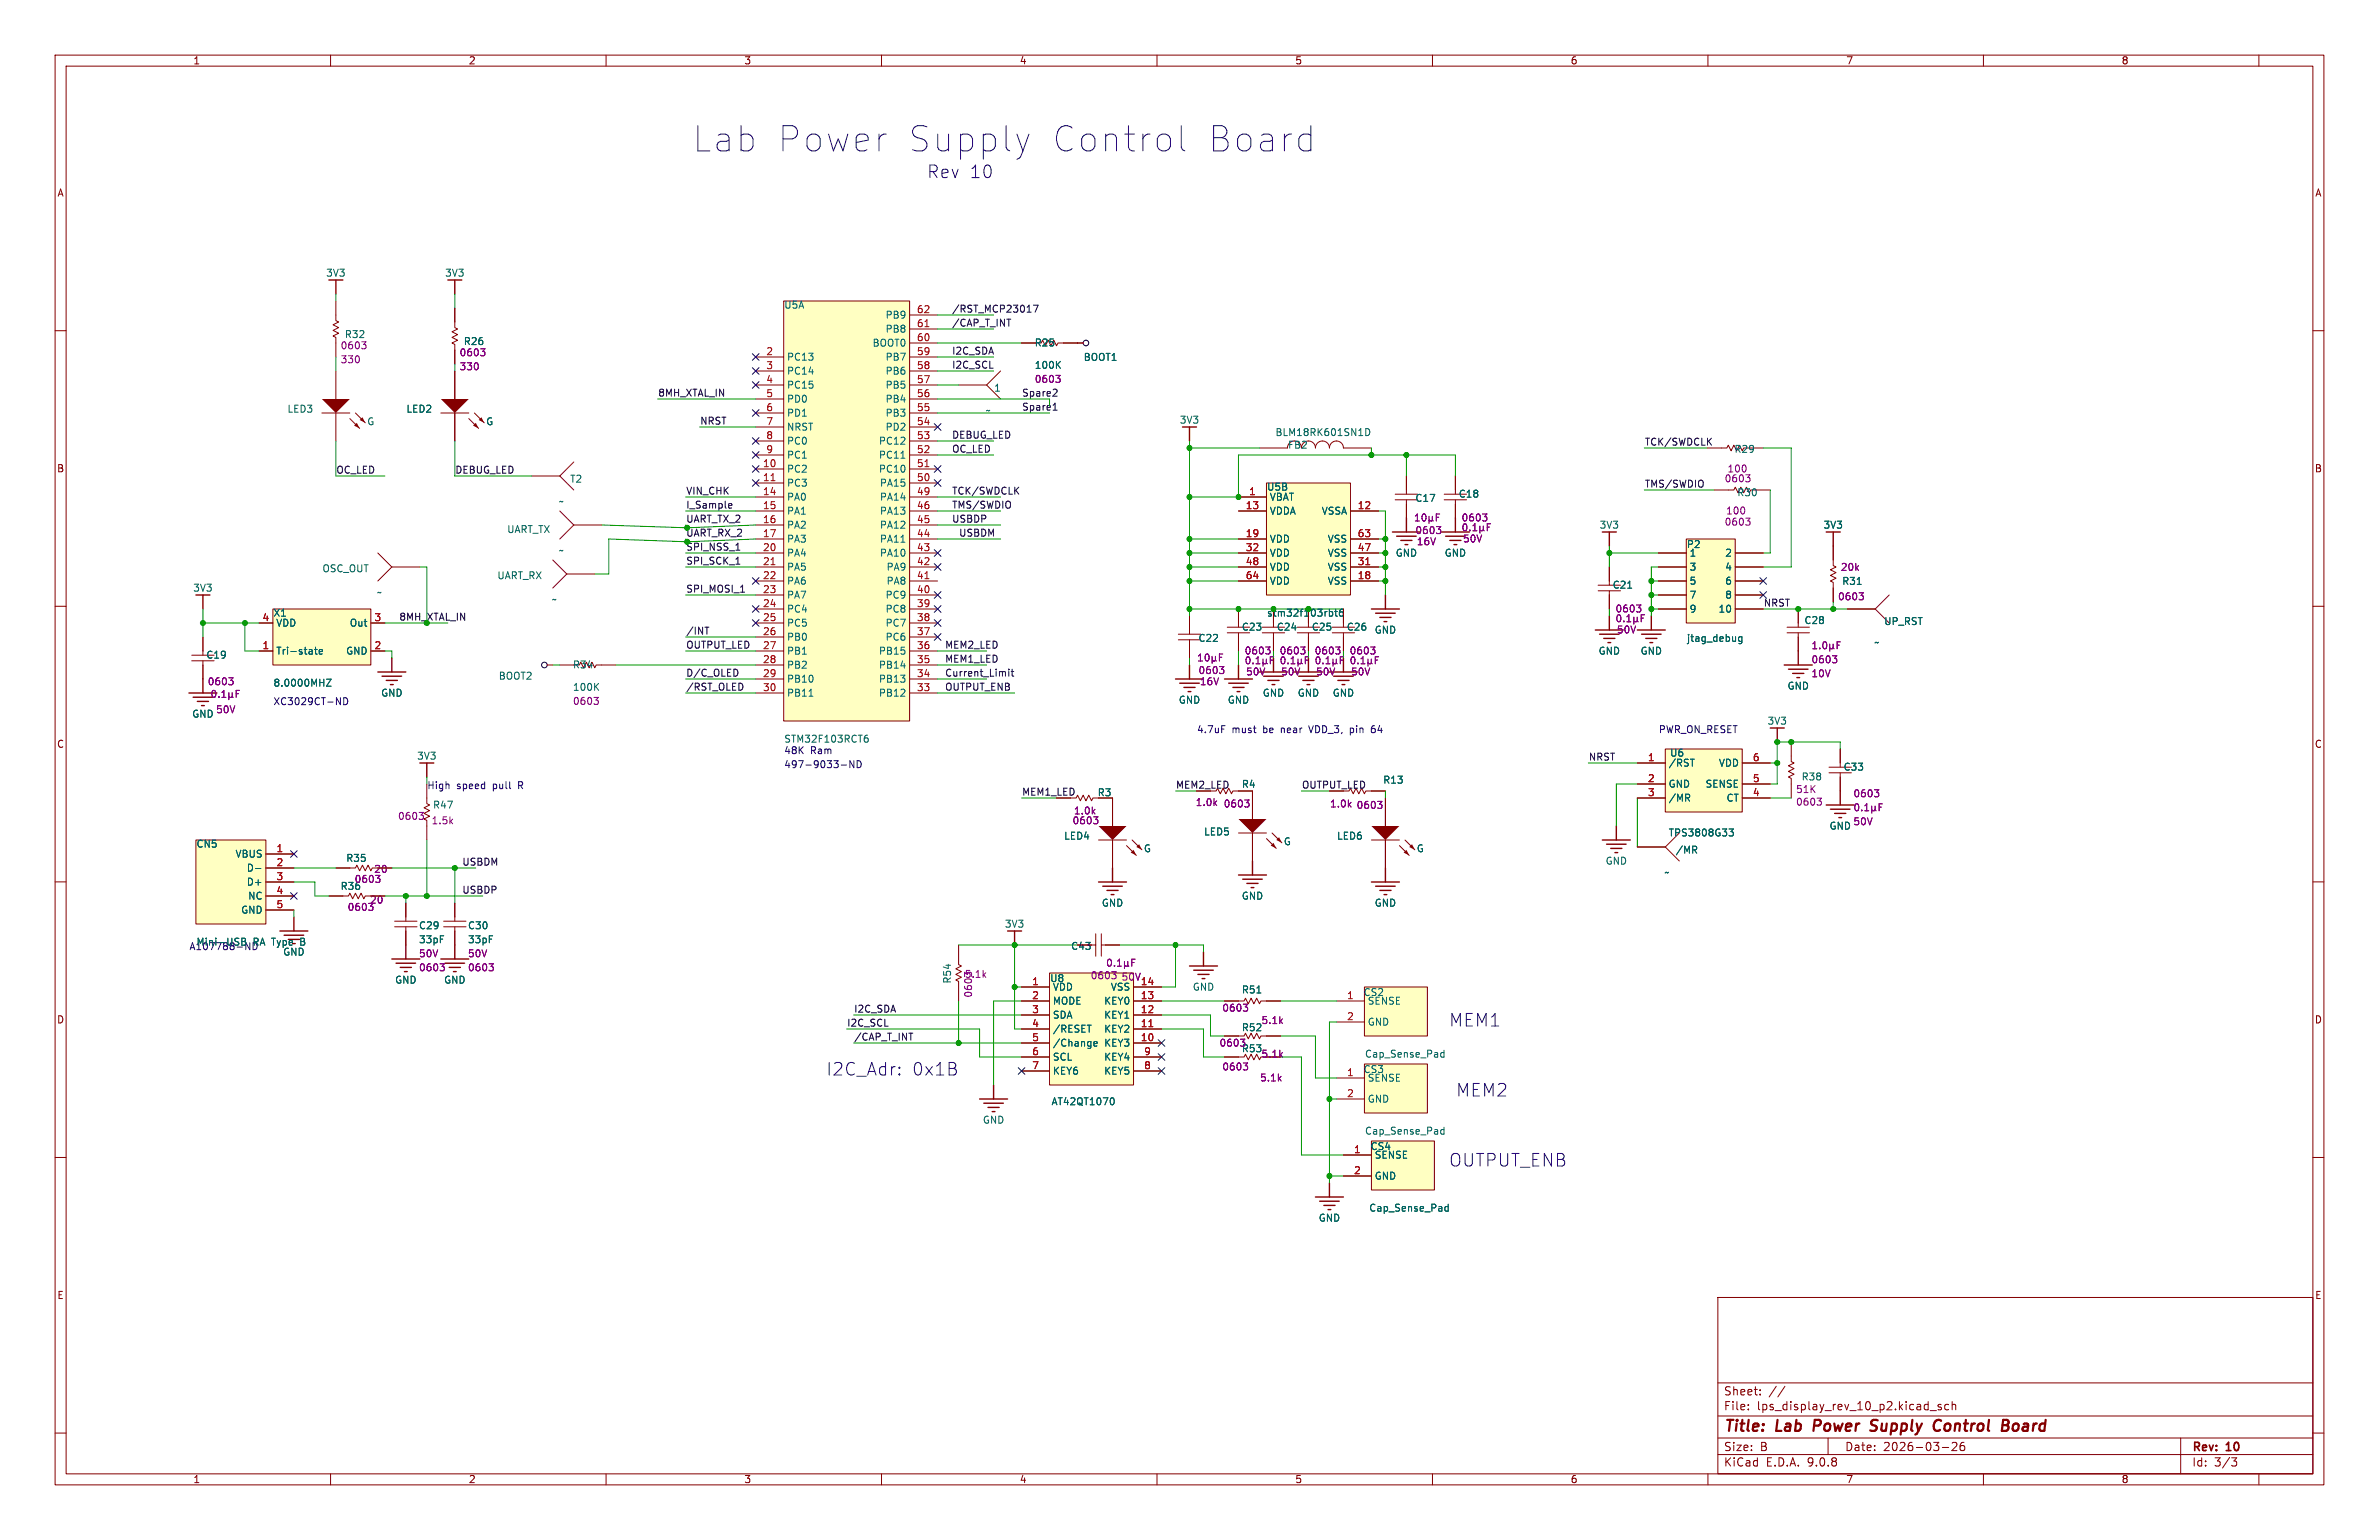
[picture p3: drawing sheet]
<svg xmlns="http://www.w3.org/2000/svg" width="432mm" height="279mm" viewBox="0 0 432 279" stroke-linecap="round" stroke-linejoin="round" font-family="sans-serif">
<defs><g id="words">
<g font-size="6.4" fill="#0000c2">
<text x="125.5" y="27.9">Lab Power</text>
<text x="163.8" y="27.9">Supply</text>
<text x="189.4" y="27.9">Control</text>
<text x="217.3" y="27.9">Board</text>
</g>
<g font-size="3.2" fill="#0000c2">
<text x="168.1" y="32.5">Rev 10</text>
<text x="262.9" y="186.4">MEM1</text>
<text x="149.9" y="195.3">I2C_Adr:</text>
<text x="165.4" y="195.3">0x1B</text>
<text x="264.2" y="199.1">MEM2</text>
<text x="262.9" y="211.8">OUTPUT_ENB</text>
</g>
<g font-size="2.8" fill="#840000">
<text x="312.8" y="260.3">Title:</text>
<text x="322.5" y="260.3">Lab</text>
<text x="330" y="260.3">Power</text>
<text x="341.2" y="260.3">Supply</text>
<text x="353.4" y="260.3">Control</text>
<text x="366.6" y="260.3">Board</text>
</g>
<g font-size="2.1" fill="#840000">
<text x="312.8" y="256.1">File:</text>
<text x="312.8" y="253.4">Sheet:</text>
<text x="318.9" y="256.1">lps_display_rev_10_p2.kicad_sch</text>
<text x="312.8" y="263.5">Size:</text>
<text x="319.5" y="263.5">B</text>
<text x="334.8" y="263.5">Date:</text>
<text x="341.8" y="263.5">2026-03-26</text>
<text x="397.8" y="263.7">Rev:</text>
<text x="404.2" y="263.7">10</text>
<text x="312.8" y="266.3">KiCad</text>
<text x="320.5" y="266.3">E.D.A.</text>
<text x="328.1" y="266.3">9.0.8</text>
<text x="397.8" y="266.3">Id:</text>
<text x="401.9" y="266.3">3/3</text>
</g>
<g font-size="1.8" fill="#840000">
<text x="35" y="11.9">1</text>
<text x="85" y="11.9">2</text>
<text x="135" y="11.9">3</text>
<text x="185" y="11.9">4</text>
<text x="235" y="11.9">5</text>
<text x="285" y="11.9">6</text>
<text x="335" y="11.9">7</text>
<text x="385" y="11.9">8</text>
<text x="10.3" y="35.9">A</text>
<text x="420.1" y="35.9">A</text>
<text x="10.3" y="85.9">B</text>
<text x="420.1" y="85.9">B</text>
<text x="10.3" y="135.9">C</text>
<text x="420.1" y="135.9">C</text>
<text x="213.4" y="143.2">MEM2_LED</text>
<text x="236.2" y="143.2">OUTPUT_LED</text>
<text x="185.4" y="144.4">MEM1_LED</text>
<text x="199.1" y="144.7">R3</text>
<text x="194.3" y="172.5">C43</text>
<text x="10.3" y="185.9">D</text>
<text x="420.1" y="185.9">D</text>
<text x="10.3" y="235.9">E</text>
<text x="420.1" y="235.9">E</text>
<text x="35" y="269.3">1</text>
<text x="85" y="269.3">2</text>
<text x="135" y="269.3">3</text>
<text x="185" y="269.3">4</text>
<text x="235" y="269.3">5</text>
<text x="285" y="269.3">6</text>
<text x="335" y="269.3">7</text>
<text x="385" y="269.3">8</text>
</g>
<g font-size="1.8" fill="#006464">
<text x="59.1" y="50.4">3V3</text>
<text x="80.7" y="50.4">3V3</text>
<text x="142.2" y="56.2">U5A</text>
<text x="160.6" y="58">PB9</text>
<text x="142.7" y="65.6">PC13</text>
<text x="158.3" y="63.1">BOOT0</text>
<text x="160.6" y="65.6">PB7</text>
<text x="160.6" y="60.6">PB8</text>
<text x="187.7" y="63.1">R25</text>
<text x="196.6" y="65.7">BOOT1</text>
<text x="142.7" y="70.7">PC15</text>
<text x="142.7" y="68.2">PC14</text>
<text x="160.6" y="70.7">PB5</text>
<text x="160.6" y="68.2">PB6</text>
<text x="180.3" y="71.3">1</text>
<text x="187.7" y="67.1">100K</text>
<text x="52.1" y="75.1">LED3</text>
<text x="66.6" y="77.4">G</text>
<text x="73.7" y="75.1">LED2</text>
<text x="88.1" y="77.4">G</text>
<text x="142.7" y="75.8">PD1</text>
<text x="142.7" y="73.3">PD0</text>
<text x="160.6" y="75.8">PB3</text>
<text x="160.6" y="73.3">PB4</text>
<text x="178.8" y="75.3">~</text>
<text x="214" y="77.1">3V3</text>
<text x="142.7" y="83.4">PC1</text>
<text x="142.7" y="80.9">PC0</text>
<text x="142.7" y="78.3">NRST</text>
<text x="159.4" y="83.4">PC11</text>
<text x="159.4" y="80.9">PC12</text>
<text x="160.6" y="78.3">PD2</text>
<text x="231.4" y="79.3">BLM18RK601SN1D</text>
<text x="233.7" y="81.6">FB2</text>
<text x="314.7" y="82.4">R29</text>
<text x="103.4" y="87.8">T2</text>
<text x="142.7" y="88.5">PC3</text>
<text x="142.7" y="86">PC2</text>
<text x="159.4" y="86">PC10</text>
<text x="159.6" y="88.5">PA15</text>
<text x="229.9" y="89.2">U5B</text>
<text x="101.4" y="91.8">~</text>
<text x="142.7" y="93.6">PA1</text>
<text x="142.7" y="91">PA0</text>
<text x="159.6" y="93.6">PA13</text>
<text x="159.6" y="91">PA14</text>
<text x="230.4" y="93.6">VDDA</text>
<text x="230.4" y="91">VBAT</text>
<text x="239.8" y="93.6">VSSA</text>
<text x="256.8" y="91.3">C17</text>
<text x="264.7" y="90.5">C18</text>
<text x="315.2" y="90.2">R30</text>
<text x="92" y="96.9">UART_TX</text>
<text x="101.4" y="100.7">~</text>
<text x="142.7" y="101.2">PA4</text>
<text x="142.7" y="98.7">PA3</text>
<text x="142.7" y="96.1">PA2</text>
<text x="159.6" y="101.2">PA10</text>
<text x="159.6" y="98.7">PA11</text>
<text x="159.6" y="96.1">PA12</text>
<text x="230.4" y="101.2">VDD</text>
<text x="230.4" y="98.7">VDD</text>
<text x="240.9" y="101.2">VSS</text>
<text x="240.9" y="98.7">VSS</text>
<text x="253.2" y="101.2">GND</text>
<text x="262.1" y="101.2">GND</text>
<text x="290.2" y="96.1">3V3</text>
<text x="306.1" y="99.6">P2</text>
<text x="306.6" y="101.2">1</text>
<text x="313" y="101.2">2</text>
<text x="330.9" y="96.1">3V3</text>
<text x="35" y="107.5">3V3</text>
<text x="58.4" y="104">OSC_OUT</text>
<text x="90.2" y="105.3">UART_RX</text>
<text x="142.7" y="106.3">PA6</text>
<text x="142.7" y="103.7">PA5</text>
<text x="160.8" y="106.3">PA8</text>
<text x="160.8" y="103.7">PA9</text>
<text x="230.4" y="106.3">VDD</text>
<text x="230.4" y="103.7">VDD</text>
<text x="240.9" y="106.3">VSS</text>
<text x="240.9" y="103.7">VSS</text>
<text x="292.6" y="107">C21</text>
<text x="306.6" y="106.3">5</text>
<text x="306.6" y="103.7">3</text>
<text x="313" y="106.3">6</text>
<text x="313" y="103.7">4</text>
<text x="334.3" y="106.3">R31</text>
<text x="49.5" y="112.1">X1</text>
<text x="50" y="113.9">VDD</text>
<text x="63.4" y="113.9">Out</text>
<text x="68.3" y="108.3">~</text>
<text x="100.1" y="109.6">~</text>
<text x="142.7" y="113.9">PC5</text>
<text x="142.7" y="111.4">PC4</text>
<text x="142.7" y="108.8">PA7</text>
<text x="160.6" y="113.9">PC7</text>
<text x="160.6" y="111.4">PC8</text>
<text x="160.6" y="108.8">PC9</text>
<text x="229.9" y="112.1">stm32f103rbt6</text>
<text x="306.6" y="111.4">9</text>
<text x="306.6" y="108.8">7</text>
<text x="311.8" y="111.4">10</text>
<text x="313" y="108.8">8</text>
<text x="327.4" y="113.4">C28</text>
<text x="341.9" y="113.6">UP_RST</text>
<text x="37.3" y="119.7">C19</text>
<text x="50" y="119">Tri-state</text>
<text x="62.7" y="119">GND</text>
<text x="142.7" y="119">PB1</text>
<text x="142.7" y="116.4">PB0</text>
<text x="159.4" y="119">PB15</text>
<text x="160.6" y="116.4">PC6</text>
<text x="217.4" y="116.7">C22</text>
<text x="225.3" y="114.6">C23</text>
<text x="231.7" y="114.6">C24</text>
<text x="238" y="114.6">C25</text>
<text x="244.4" y="114.6">C26</text>
<text x="249.4" y="115.2">GND</text>
<text x="290.1" y="119">GND</text>
<text x="297.7" y="119">GND</text>
<text x="306.1" y="116.7">jtag_debug</text>
<text x="340.1" y="117.4">~</text>
<text x="49.5" y="124.8">8.0000MHZ</text>
<text x="90.4" y="123.5">BOOT2</text>
<text x="103.9" y="125.5">100K</text>
<text x="103.9" y="121.5">R34</text>
<text x="142.7" y="124.1">PB10</text>
<text x="142.7" y="121.5">PB2</text>
<text x="159.4" y="124.1">PB13</text>
<text x="159.4" y="121.5">PB14</text>
<text x="324.4" y="125.3">GND</text>
<text x="34.8" y="130.4">GND</text>
<text x="69.1" y="126.6">GND</text>
<text x="142.7" y="126.6">PB11</text>
<text x="159.4" y="126.6">PB12</text>
<text x="213.9" y="127.9">GND</text>
<text x="222.8" y="127.9">GND</text>
<text x="229.1" y="126.6">GND</text>
<text x="235.5" y="126.6">GND</text>
<text x="241.8" y="126.6">GND</text>
<text x="320.7" y="131.7">3V3</text>
<text x="142.2" y="134.9">STM32F103RCT6</text>
<text x="303" y="137.5">U6</text>
<text x="75.6" y="138">3V3</text>
<text x="225.3" y="143.1">R4</text>
<text x="251" y="142.4">R13</text>
<text x="302.8" y="143.1">GND</text>
<text x="302.8" y="139.3">/RST</text>
<text x="309.5" y="143.1">SENSE</text>
<text x="311.9" y="139.3">VDD</text>
<text x="326.9" y="141.8">R38</text>
<text x="334.5" y="140">C33</text>
<text x="78.5" y="146.9">R47</text>
<text x="302.8" y="145.6">/MR</text>
<text x="313.3" y="145.6">CT</text>
<text x="35.6" y="154">CN5</text>
<text x="42.7" y="155.8">VBUS</text>
<text x="193" y="152.5">LED4</text>
<text x="207.5" y="154.8">G</text>
<text x="218.4" y="151.8">LED5</text>
<text x="232.9" y="153.6">G</text>
<text x="242.6" y="152.5">LED6</text>
<text x="257.1" y="154.8">G</text>
<text x="302.8" y="152">TPS3808G33</text>
<text x="304" y="155.1">/MR</text>
<text x="332" y="150.7">GND</text>
<text x="44.7" y="160.9">D+</text>
<text x="44.7" y="158.3">D-</text>
<text x="62.7" y="156.6">R35</text>
<text x="291.3" y="157.1">GND</text>
<text x="302" y="159.1">~</text>
<text x="43.7" y="166">GND</text>
<text x="44.9" y="163.4">NC</text>
<text x="199.9" y="164.7">GND</text>
<text x="225.3" y="163.4">GND</text>
<text x="249.4" y="164.7">GND</text>
<text x="34.3" y="172.5">A107788-ND</text>
<text x="35.6" y="171.8">Mini-USB</text>
<text x="45.9" y="171.8">RA Type</text>
<text x="51.3" y="173.6">GND</text>
<text x="54.8" y="171.8">B</text>
<text x="76" y="168.8">C29</text>
<text x="76" y="171.3">33pF</text>
<text x="84.8" y="168.8">C30</text>
<text x="84.8" y="171.3">33pF</text>
<text x="182.3" y="168.5">3V3</text>
<text x="71.6" y="178.7">GND</text>
<text x="80.5" y="178.7">GND</text>
<text x="172.8" y="178.6" transform="rotate(-90 172.8 178.6)">R54</text>
<text x="190.5" y="178.4">U8</text>
<text x="191" y="179.9">VDD</text>
<text x="201.5" y="179.9">VSS</text>
<text x="203.5" y="178.1">50V</text>
<text x="216.4" y="179.9">GND</text>
<text x="191" y="185">SDA</text>
<text x="191" y="182.5">MODE</text>
<text x="200.3" y="185">KEY1</text>
<text x="200.3" y="182.5">KEY0</text>
<text x="225.3" y="180.4">R51</text>
<text x="247.4" y="180.9">CS2</text>
<text x="248.2" y="182.5">SENSE</text>
<text x="191" y="190.1">/Change</text>
<text x="191" y="187.6">/RESET</text>
<text x="200.3" y="190.1">KEY3</text>
<text x="200.3" y="187.6">KEY2</text>
<text x="225.3" y="187.3">R52</text>
<text x="248.2" y="186.3">GND</text>
<text x="191" y="195.2">KEY6</text>
<text x="191" y="192.6">SCL</text>
<text x="200.3" y="195.2">KEY5</text>
<text x="200.3" y="192.6">KEY4</text>
<text x="247.4" y="194.9">CS3</text>
<text x="247.7" y="192.1">Cap_Sense_Pad</text>
<text x="248.2" y="196.4">SENSE</text>
<text x="190.8" y="200.7">AT42QT1070</text>
<text x="248.2" y="200.3">GND</text>
<text x="178.3" y="204.1">GND</text>
<text x="247.7" y="206.1">Cap_Sense_Pad</text>
<text x="248.7" y="208.9">CS4</text>
<text x="249.4" y="214.2">GND</text>
<text x="249.4" y="210.4">SENSE</text>
<text x="239.3" y="221.8">GND</text>
<text x="248.4" y="220">Cap_Sense_Pad</text>
</g>
<g font-size="1.8" fill="#a90000">
<text x="166.3" y="59.4">61</text>
<text x="166.3" y="56.9">62</text>
<text x="139" y="64.5">2</text>
<text x="166.3" y="64.5">59</text>
<text x="166.3" y="62">60</text>
<text x="139" y="69.6">4</text>
<text x="139" y="67.1">3</text>
<text x="166.3" y="69.6">57</text>
<text x="166.3" y="67.1">58</text>
<text x="139" y="77.2">7</text>
<text x="139" y="74.7">6</text>
<text x="139" y="72.1">5</text>
<text x="166.3" y="77.2">54</text>
<text x="166.3" y="74.7">55</text>
<text x="166.3" y="72.1">56</text>
<text x="139" y="82.3">9</text>
<text x="139" y="79.8">8</text>
<text x="166.3" y="82.3">52</text>
<text x="166.3" y="79.8">53</text>
<text x="138.4" y="89.9">14</text>
<text x="138.4" y="87.4">11</text>
<text x="138.4" y="84.8">10</text>
<text x="166.3" y="89.9">49</text>
<text x="166.3" y="87.4">50</text>
<text x="166.3" y="84.8">51</text>
<text x="226.6" y="89.9">1</text>
<text x="138.4" y="95">16</text>
<text x="138.4" y="92.5">15</text>
<text x="166.3" y="95">45</text>
<text x="166.3" y="92.5">46</text>
<text x="226" y="92.5">13</text>
<text x="246.3" y="92.5">12</text>
<text x="138.4" y="100.1">20</text>
<text x="138.4" y="97.5">17</text>
<text x="166.3" y="100.1">43</text>
<text x="166.3" y="97.5">44</text>
<text x="226" y="100.1">32</text>
<text x="226" y="97.5">19</text>
<text x="246.3" y="100.1">47</text>
<text x="246.3" y="97.5">63</text>
<text x="138.4" y="107.7">23</text>
<text x="138.4" y="105.2">22</text>
<text x="138.4" y="102.6">21</text>
<text x="166.3" y="107.7">40</text>
<text x="166.3" y="105.2">41</text>
<text x="166.3" y="102.6">42</text>
<text x="226" y="105.2">64</text>
<text x="226" y="102.6">48</text>
<text x="246.3" y="105.2">18</text>
<text x="246.3" y="102.6">31</text>
<text x="47.6" y="112.8">4</text>
<text x="67.9" y="112.8">3</text>
<text x="138.4" y="112.8">25</text>
<text x="138.4" y="110.2">24</text>
<text x="166.3" y="112.8">38</text>
<text x="166.3" y="110.2">39</text>
<text x="47.6" y="117.9">1</text>
<text x="67.9" y="117.9">2</text>
<text x="138.4" y="117.9">27</text>
<text x="138.4" y="115.3">26</text>
<text x="166.3" y="117.9">36</text>
<text x="166.3" y="115.3">37</text>
<text x="138.4" y="125.5">30</text>
<text x="138.4" y="122.9">29</text>
<text x="138.4" y="120.4">28</text>
<text x="166.3" y="125.5">33</text>
<text x="166.3" y="122.9">34</text>
<text x="166.3" y="120.4">35</text>
<text x="299" y="142">2</text>
<text x="299" y="138.2">1</text>
<text x="318.1" y="142">5</text>
<text x="318.1" y="138.2">6</text>
<text x="299" y="144.5">3</text>
<text x="318.1" y="144.5">4</text>
<text x="50.1" y="154.7">1</text>
<text x="50.1" y="159.8">3</text>
<text x="50.1" y="157.2">2</text>
<text x="50.1" y="164.8">5</text>
<text x="50.1" y="162.3">4</text>
<text x="187.3" y="178.8">1</text>
<text x="207" y="178.8">14</text>
<text x="187.3" y="183.9">3</text>
<text x="187.3" y="181.4">2</text>
<text x="207" y="183.9">12</text>
<text x="207" y="181.4">13</text>
<text x="244.4" y="185.2">2</text>
<text x="244.4" y="181.4">1</text>
<text x="187.3" y="191.5">6</text>
<text x="187.3" y="189">5</text>
<text x="187.3" y="186.4">4</text>
<text x="207" y="189">10</text>
<text x="207" y="186.4">11</text>
<text x="207.6" y="191.5">9</text>
<text x="187.3" y="194.1">7</text>
<text x="207.6" y="194.1">8</text>
<text x="244.4" y="195.3">1</text>
<text x="244.4" y="199.1">2</text>
<text x="245.7" y="209.3">1</text>
<text x="245.7" y="213.1">2</text>
</g>
<g font-size="1.8" fill="#0f0f0f">
<text x="172.7" y="56.8">/RST_MCP23017</text>
<text x="172.7" y="59.3">/CAP_T_INT</text>
<text x="172.7" y="64.4">I2C_SDA</text>
<text x="172.7" y="67">I2C_SCL</text>
<text x="119.4" y="72">8MH_XTAL_IN</text>
<text x="127" y="77.1">NRST</text>
<text x="185.4" y="74.6">Spare1</text>
<text x="185.4" y="72">Spare2</text>
<text x="172.7" y="79.7">DEBUG_LED</text>
<text x="172.7" y="82.2">OC_LED</text>
<text x="298.4" y="80.9">TCK/SWDCLK</text>
<text x="61" y="86">OC_LED</text>
<text x="82.5" y="86">DEBUG_LED</text>
<text x="124.5" y="89.8">VIN_CHK</text>
<text x="172.7" y="89.8">TCK/SWDCLK</text>
<text x="298.4" y="88.6">TMS/SWDIO</text>
<text x="124.5" y="92.4">I_Sample</text>
<text x="124.5" y="94.9">UART_TX_2</text>
<text x="172.7" y="92.4">TMS/SWDIO</text>
<text x="172.7" y="94.9">USBDP</text>
<text x="124.5" y="100">SPI_NSS_1</text>
<text x="124.5" y="97.4">UART_RX_2</text>
<text x="174" y="97.4">USBDM</text>
<text x="124.5" y="102.5">SPI_SCK_1</text>
<text x="124.5" y="107.6">SPI_MOSI_1</text>
<text x="320" y="110.1">NRST</text>
<text x="124.5" y="117.8">OUTPUT_LED</text>
<text x="124.5" y="115.2">/INT</text>
<text x="171.4" y="117.8">MEM2_LED</text>
<text x="124.5" y="125.4">/RST_OLED</text>
<text x="124.5" y="122.8">D/C_OLED</text>
<text x="171.4" y="122.8">Current_Limit</text>
<text x="171.4" y="120.3">MEM1_LED</text>
<text x="171.4" y="125.4">OUTPUT_ENB</text>
<text x="288.3" y="138.1">NRST</text>
<text x="83.8" y="157.1">USBDM</text>
<text x="83.8" y="162.2">USBDP</text>
<text x="154.9" y="183.8">I2C_SDA</text>
<text x="153.7" y="186.3">I2C_SCL</text>
<text x="154.9" y="188.9">/CAP_T_INT</text>
</g>
<g font-size="1.8" fill="#840084">
<text x="61.7" y="63.6">0603</text>
<text x="62.5" y="61.5">R32</text>
<text x="83.3" y="64.8">0603</text>
<text x="84.1" y="62.8">R26</text>
<text x="61.7" y="66.1">330</text>
<text x="83.3" y="67.4">330</text>
<text x="187.7" y="69.7">0603</text>
<text x="312.9" y="87.7">0603</text>
<text x="313.4" y="85.9">100</text>
<text x="265.2" y="94.8">0603</text>
<text x="312.9" y="95.6">0603</text>
<text x="313.2" y="93.5">100</text>
<text x="256.8" y="97.1">0603</text>
<text x="257.1" y="99.1">16V</text>
<text x="265.4" y="98.6">50V</text>
<text x="334" y="103.8">20k</text>
<text x="293.1" y="111.3">0603</text>
<text x="333.5" y="109.1">0603</text>
<text x="225.8" y="118.9">0603</text>
<text x="232.2" y="118.9">0603</text>
<text x="238.5" y="118.9">0603</text>
<text x="244.9" y="118.9">0603</text>
<text x="293.4" y="115.1">50V</text>
<text x="37.6" y="124.5">0603</text>
<text x="217.4" y="122.5">0603</text>
<text x="217.7" y="124.5">16V</text>
<text x="226.1" y="122.7">50V</text>
<text x="232.4" y="122.7">50V</text>
<text x="238.8" y="122.7">50V</text>
<text x="245.1" y="122.7">50V</text>
<text x="328.7" y="120.5">0603</text>
<text x="328.7" y="123.1">10V</text>
<text x="39.1" y="129.6">50V</text>
<text x="103.9" y="128.1">0603</text>
<text x="72.1" y="148.9">0603</text>
<text x="78.2" y="149.7">1.5k</text>
<text x="194.6" y="149.7">0603</text>
<text x="194.8" y="148">1.0k</text>
<text x="216.9" y="146.4">1.0k</text>
<text x="222" y="146.7">0603</text>
<text x="241.3" y="146.7">1.0k</text>
<text x="246.1" y="147">0603</text>
<text x="325.9" y="144.1">51K</text>
<text x="325.9" y="146.4">0603</text>
<text x="336.3" y="144.8">0603</text>
<text x="336.3" y="149.9">50V</text>
<text x="61.7" y="161.6">R36</text>
<text x="64.3" y="160.4">0603</text>
<text x="67.8" y="158.6">20</text>
<text x="63" y="165.5">0603</text>
<text x="67.1" y="164.1">20</text>
<text x="76" y="173.9">50V</text>
<text x="84.8" y="173.9">50V</text>
<text x="76" y="176.4">0603</text>
<text x="84.8" y="176.4">0603</text>
<text x="175" y="177.6">5.1k</text>
<text x="197.9" y="177.9">0603</text>
<text x="176.6" y="181.1" transform="rotate(-90 176.6 181.1)">0603</text>
<text x="221.8" y="183.7">0603</text>
<text x="228.9" y="186">5.1k</text>
<text x="221.2" y="190.1">0603</text>
<text x="225.3" y="191.1">R53</text>
<text x="221.8" y="194.4">0603</text>
<text x="228.6" y="196.4">5.1k</text>
<text x="228.9" y="192.1">5.1k</text>
</g>
<text font-size="1.8" fill="#009600" x="72.4" y="112.7">8MH_XTAL_IN</text>
<g font-size="1.8" fill="#0000c2">
<text x="49.5" y="128">XC3029CT-ND</text>
<text x="142.2" y="136.9">48K</text>
<text x="147.1" y="136.9">Ram</text>
<text x="217.2" y="133.1">4.7uF</text>
<text x="223.6" y="133.1">must</text>
<text x="229.4" y="133.1">be</text>
<text x="232.8" y="133.1">near</text>
<text x="238.1" y="133.1">VDD_3,</text>
<text x="245.7" y="133.1">pin</text>
<text x="249.8" y="133.1">64</text>
<text x="301" y="133.1">PWR_ON_RESET</text>
<text x="77.5" y="143.3">High</text>
<text x="82.9" y="143.3">speed</text>
<text x="89.5" y="143.3">pull</text>
<text x="94.3" y="143.3">R</text>
<text x="142.2" y="139.5">497-9033-ND</text>
</g>
</g></defs>
<g fill="none" stroke="#840000" stroke-width=".18">
<path d="M10 10h411.8v259.4h-411.8zM12 12h407.8v255.4h-407.8zM60 10v2M110 10v2M160 10v2M210 10v2M260 10v2M310 10v2M360 10v2M410 10v2M10 60h2M419.8 60h2"/>
<path d="M10 110h2M34.8 119.9h4.1M34.8 118.9h4.1M36.8 115.6v2.5M36.8 119.9v3.3M222.8 114.8h4M222.8 113.8h4M224.8 110.5v2.5M224.8 114.8v3.3M229.1 114.8h4.1M229.1 113.8h4.1M231.1 110.5v2.5"/>
<path d="M231.1 114.8v3.3M324.4 114.8h4M324.4 113.8h4M326.4 110.5v3.3M326.4 114.8v3.3M419.8 110h2M10 160h2M419.8 160h2M80.5 167.1h4.1M80.5 168.1h4.1M82.5 163.8v3.3M82.5 168.1v3.4"/>
<path d="M10 210h2M419.8 210h2M311.8 235.4h108v32h-108zM10 260h2M311.8 256.9h108M311.8 250.9h108M317.3 255.6v.2M317.3 254.9v.1M319.5 252.9v.2M319.5 252.2v.1M322.4 251.5l-1.3 1.9M324 251.5l-1.3 1.9"/>
<path d="M350.3 255.9h1.2M352.3 254.9l-.3-.1-.2 .2v.2l.5 .2v.3h-.5M353.7 254.9l-.4-.1-.3 .3v.4l.1 .2h.6M354.3 254.9l.2-.1 .4 .1 .1 .9M354.3 254.3v1.5M419.8 260h2M60 267.4v2M110 267.4v2M160 267.4v2M210 267.4v2M260 267.4v2M310 267.4v2"/>
<path d="M311.8 263.9h108M311.8 260.9h108M331.8 260.9v3M352.5 262.6h1.2M354.3 261.8l.6-.1 .2 .1 .1 .3-.9 1.1h.9M356.5 261.7a.59 .59 0 0 0-.7 .6v.6l.1 .2 .4 .1 .2-.2 .1-.5-.1-.2h-.5l-.2 .2M360 267.4v2M395.8 260.9v6.5M405 264.5h1l-.5 .6 .4 .1 .1 .5-.3 .3h-.4M410 267.4v2"/>
</g>
<path d="M329.4 257.6l-.3 2M340.5 259.4a.85 .85 0 0 1-1.1 .1M340.5 257.6l-.6 .1a.46 .46 0 0 0-.3 .5 .46 .46 0 0 0 .3 .4l.6 .1M351.5 257.7a.67 .67 0 0 1 .8 .1M352.1 259.4l-.4 .2M364.5 258.7v.5M364.5 257.8l.1 .2-.2 .4M366.1 258.3a.62 .62 0 0 0-.7 .4v.7l.2 .2h.3" fill="none" stroke="#840000" stroke-width=".4"/>
<g fill="none" stroke="#840000" stroke-width=".25">
<path d="M231.1 119.4v2.5M237.5 119.4v2.5M289.6 114.3h5M290.3 115.1h3.6M291.1 115.8h2M291.8 116.6h.6M292.1 111.8v2.5M297.2 114.3h5.1M297.9 115.1h3.6M298.7 115.8h2M299.5 116.6h.5M299.7 111.8v2.5"/>
<path d="M326.4 118.1v2.6M213.4 123.2h5M214.1 124h3.6M214.9 124.7h2M215.6 125.5h.6M215.9 120.7v2.5M222.2 123.2h5.1M223 124h3.6M223.8 124.7h2M224.5 125.5h.5M224.8 120.7v2.5M228.6 121.9h5.1"/>
<path d="M229.4 122.7h3.5M230.1 123.4h2.1M230.9 124.2h.5M234.9 121.9h5.1M235.7 122.7h3.6M236.5 123.4h2M237.2 124.2h.5M322.6 132.1v2.5M323.8 120.7h5.1M324.6 121.4h3.6M325.4 122.2h2M326.1 122.9h.5"/>
<path d="M71.1 174h5.1M71.9 174.8h3.5M72.6 175.5h2.1M73.4 176.3h.5M73.7 171.5v2.5M80 174h5.1M80.8 174.8h3.5M81.5 175.5h2.1M82.3 176.3h.5M82.5 171.5v2.5M215.9 175.3h5.1M216.7 176h3.5"/>
<path d="M217.4 176.8h2.1M218.2 177.5h.5M218.4 172.7v2.6"/>
</g>
<g fill="none" stroke="#840084" stroke-width=".18">
<path d="M226.2 119.4v.5l.3 .5 .3-.2v-.8M228.3 119.2v1.2M229.2 119.6v1.3M229.7 117.4h.8l-.4 .5M229.8 119.6v.6M230.3 117.9l.2 .2v.3l-.2 .3M230.6 119.8h.4M231.2 119.2h-.6v1.2M232.6 119.4l-.1 .5 .3 .5 .4-.2v-.8M234.7 119.2v1.2M235.6 119.6v1.3M236.1 117.4h.8l-.5 .5"/>
<path d="M236.2 119.6v.6M236.6 117.9l.3 .2v.3l-.3 .3M236.9 119.8h.4M237.5 119.2h-.6v1.2M329 117.7h.8M329 116.8l.4-.4v1.3M330.3 117.6v.1M331 116.6l.1-.2a.68 .68 0 0 1 .5 .7 .68 .68 0 0 1-.5 .6l-.3-.5zM332.1 117.5l.2 .2h.2l.2-.2M332.1 116.9v1.2M332.6 119h.8l-.4 .5M332.7 117.5l.2 .2"/>
<path d="M332.7 116.9v.6M333.1 119.5l.3 .2v.3l-.3 .3M333.4 117h.5M334 116.4h-.6v1.3M38.6 125.4l.2-.1a.68 .68 0 0 1 .4 .6 .68 .68 0 0 1-.4 .6l-.3-.5zM39.7 126.4v.1M40.3 126.5h.7M40.3 125.6l.3-.3v1.2M41.5 123h.8l-.4 .5M41.5 126.3l.2 .2h.3l.1-.2M41.5 125.7v1.2M42.1 123.5l.2 .2v.3l-.2 .2"/>
<path d="M42.1 126.3l.2 .2M42.1 125.7v.6M42.9 125.9h.4M43.5 125.3h-.6v1.2M227.4 120.3v.1M228 120.4h.7M229.2 120.2l.2 .2h.3l.1-.2M229.8 120.2l.2 .2M233.8 120.3v.1M234.3 120.4h.7M235.6 120.2l.2 .2h.2l.2-.2M236.2 120.2l.2 .2"/>
<path d="M88.8 174.9h.7l-.4 .4M89.3 175.3l.2 .3v.3l-.2 .2"/>
</g>
<path d="M248.9 149.9h5.1l-2.5 2.5z" fill="#840000"/>
<path d="M248.9 152.4h5.1M254 153.4l1.8 1.8M255 152.4l1.8 1.8" fill="none" stroke="#840000" stroke-width=".18"/>
<g fill="#840000">
<path d="M254.8 154.7l.5-.5 .5 1z"/>
<path d="M255.8 153.7l.5-.5 .5 1z"/>
</g>
<path d="M213.9 116.1h4M213.9 115.1h4M215.9 111.8v3.3M215.9 116.1v3.3M243.8 143.5h1.1l.2-.5 .5 1 .5-1 .5 1 .5-1 .5 1 .3-.5h3.6M251.5 144.8v5.1M251.5 152.4v5.1" fill="none" stroke="#840000" stroke-width=".18"/>
<g fill="none" stroke="#840084" stroke-width=".18">
<path d="M217.5 119.9h.7M217.5 119l.4-.3v1.2M218.9 118.8l.1-.1a.68 .68 0 0 1 .5 .6 .68 .68 0 0 1-.5 .6l-.3-.5zM220 119.7l.2 .2h.2l.2-.2M220 119.1v1.2M220.6 119.7l.2 .2M220.6 119.1v.6M221.3 119.3h.5M221.9 118.7h-.6v1.2M221.3 120.9h.8l-.4 .5M221.9 121.4l.2 .3v.3l-.2 .2M250 145.4h.8l-.4 .5"/>
<path d="M250.6 145.9l.2 .2v.3l-.2 .3"/>
</g>
<g fill="none" stroke="#840000" stroke-width=".25">
<path d="M34.3 125.7h5.1M35.1 126.5h3.5M35.8 127.3h2M36.6 128h.5M36.8 123.2v2.5M224.8 158.8h5.1M225.6 159.5h3.5M227.3 156.2v2.6M251.5 157.5v2.5M226.3 160.3h2M227.1 161h.5M248.9 160h5.1"/>
<path d="M249.7 160.8h3.5M250.4 161.5h2.1M251.2 162.3h.5"/>
</g>
<path d="M49.5 110.5h17.8v10.2h-17.8z" fill="#ffffc2"/>
<path d="M49.5 110.5h17.8v10.2h-17.8z" fill="none" stroke="#800000" stroke-width=".18"/>
<path d="M185.4 62.2h3.6l.2-.5 .5 1 .5-1 .6 1 .5-1 .5 1 .2-.5h3.6M47 118.1h2.5M47 113h2.5M67.3 118.1h2.5M67.3 113h2.5M219.7 143.5h1l.3-.5 .5 1 .5-1 .5 1 .5-1 .5 1 .3-.5h3.5" fill="none" stroke="#840000" stroke-width=".18"/>
<path d="M191.9 66.1l.6 .7M192.5 65.6l-.8 .7M57.1 117.8h.5M57.3 117.4v1.1l.3 .2M57.9 118.3l.6-.2v-.2l-.4-.1-.2 .2 .1 .6h.5M59.3 123.2h.8l-.8 1.3h.8" fill="none" stroke="#006464" stroke-width=".18"/>
<path d="M191.6 68.1h.8l-.4 .5M192.2 68.6l.2 .2v.3l-.2 .3M225.9 145.1h.8l-.4 .5M226.5 145.6l.2 .3v.3l-.2 .2" fill="none" stroke="#840084" stroke-width=".18"/>
<path d="M224.8 148.6h5.1l-2.6 2.5z" fill="#840000"/>
<path d="M224.8 151.1h5.1M229.9 152.1l1.7 1.8M230.9 151.1l1.8 1.8" fill="none" stroke="#840000" stroke-width=".18"/>
<g fill="#840000">
<path d="M230.6 153.4l.5-.5 .5 1z"/>
<path d="M232.2 151.9l.5 1-1.1-.5z"/>
</g>
<path d="M82.5 55.9v3.5l.6 .3-1.1 .5 1.1 .5-1.1 .5 1.1 .5-1.1 .5 .5 .3v3.5M174 69.9h5.1M179.1 69.9l2.5 2.5M181.6 67.3l-2.5 2.6M262.1 90.7h4.1M262.1 89.7h4.1M264.2 86.4v2.5M264.2 90.7v3.3M227.3 143.5v5.1M227.3 151.1v5.1" fill="none" stroke="#840000" stroke-width=".18"/>
<g fill="none" stroke="#840000" stroke-width=".25">
<path d="M61 50.8v2.5M82.5 50.8v2.5M261.6 96.5h5.1M262.4 97.3h3.5M263.1 98h2.1M263.9 98.8h.5M264.2 94v2.5M292.1 96.5v2.6M36.8 108v2.5M238.8 217.2h5M239.5 217.9h3.6M240.3 218.7h2"/>
<path d="M241 219.5h.6M241.3 214.6v2.6"/>
</g>
<g fill="none" stroke="#840084" stroke-width=".18">
<path d="M87.2 63.3h.8l-.4 .5M87.8 63.8l.2 .2v.3l-.2 .3M265.6 95.3l-.1 .5 .3 .5 .4-.2v-.8M266.8 96.2v.1M267.3 96.3h.8M267.7 95v1.3M268.6 96.1l.2 .2h.2l.2-.2M268.6 95.5v1.2M269.1 93.3h.8l-.4 .4M269.2 96.1l.2 .2M269.2 95.5v.6M269.6 93.7l.3 .3v.3l-.3 .2"/>
<path d="M269.9 95.6h.5M270.5 95h-.6v1.3"/>
</g>
<path d="M80 72.4h5.1l-2.6 2.5z" fill="#840000"/>
<path d="M80 74.9h5.1M85.1 75.9l1.8 1.8M86.1 74.9l1.8 1.8" fill="none" stroke="#840000" stroke-width=".18"/>
<g fill="#840000">
<path d="M85.9 77.2l.5-.5 .5 1z"/>
<path d="M86.9 76.2l.5-.5 .5 1z"/>
</g>
<path d="M82.5 67.3v5.1M82.5 74.9v5.1" fill="none" stroke="#840000" stroke-width=".18"/>
<path d="M58.4 72.4h5.1l-2.5 2.5z" fill="#840000"/>
<path d="M58.4 74.9h5.1M63.5 75.9l1.8 1.8M64.5 74.9l1.8 1.8" fill="none" stroke="#840000" stroke-width=".18"/>
<g fill="#840000">
<path d="M64.3 77.2l.5-.5 .5 1z"/>
<path d="M65.3 76.2l.5-.5 .5 1z"/>
</g>
<g fill="none" stroke="#840000" stroke-width=".18">
<path d="M61 54.6v3.6l.5 .2-1 .5 1 .5-1 .5 1 .6-1 .5 .5 .2v3.6M61 67.3v5.1M61 74.9v5.1M253.2 90.7h4.1M253.2 89.7h4.1M255.3 86.4v3.3M255.3 90.7v3.3M68.6 100.3l2.5 2.6M71.1 102.9l-2.5 2.5M71.1 102.9h5.1M290.1 107.2h4M290.1 106.2h4"/>
<path d="M292.1 102.9v2.5M292.1 107.2v3.3M99.3 120.7h1M325.1 134.6v3.6l.5 .2-1 .5 1 .5-1 .6 1 .5-1 .5 .5 .2v3.6M332 139.2h4M334 135.9v2.5M332 140.2h4M334 140.2v3.3"/>
</g>
<g fill="none" stroke="#840084" stroke-width=".18">
<path d="M65.6 62h.8l-.4 .5M66.2 62.5l.2 .2v.3l-.2 .3M256.9 94.5h.7M256.9 93.6l.4-.3v1.2M258.2 93.4l.2-.1a.68 .68 0 0 1 .4 .6 .68 .68 0 0 1-.4 .6l-.3-.5zM259.4 94.3l.2 .2h.2l.2-.2M259.4 93.7v1.2M260 94.3l.2 .2M260 93.7v.6M260.7 93.9h.4M260.7 95.5h.8l-.4 .5M261.3 96l.2 .3v.3l-.2 .2"/>
<path d="M261.3 93.3h-.6v1.2M293.5 111.8v.5l.3 .5 .3-.2v-.8M294.7 112.7v.1M295.3 112.8h.7M295.6 111.5v1.3M296.6 112.6l.1 .2h.3l.2-.2M296.6 112v1.2M297 109.8h.8l-.4 .4M297.2 112.6l.1 .2M297.2 112v.6M297.6 110.2l.2 .3v.3l-.2 .2M297.9 112.1h.4"/>
<path d="M298.5 111.5h-.6v1.3M329.8 144.8h.8l-.4 .5M330.3 145.3l.3 .2v.3l-.3 .3M336.8 146l.2-.2a.68 .68 0 0 1 .4 .7 .68 .68 0 0 1-.4 .6l-.4-.5zM337.9 147v.1M338.5 147.1h.7M338.5 146.2l.3-.4v1.3M339.7 146.9l.2 .2h.3l.1-.2M339.7 146.3v1.2M340.2 143.3h.8l-.4 .5M340.3 146.9l.2 .2M340.3 146.3v.6"/>
<path d="M340.8 143.8l.2 .2v.3l-.2 .3M341.1 146.4h.4M341.7 145.8h-.6v1.3"/>
</g>
<g fill="none" stroke="#840000" stroke-width=".25">
<path d="M252.7 96.5h5.1M253.5 97.3h3.5M254.3 98h2M255 98.8h.5M255.3 94v2.5M248.9 110.5h5.1M249.7 111.3h3.5M250.4 112h2.1M251.2 112.8h.5M251.5 108v2.5M331.5 146.1h5M332.2 146.8h3.6"/>
<path d="M333 147.6h2M333.8 148.3h.5M334 143.5v2.6"/>
</g>
<path d="M295.4 106.7h.8" fill="none" stroke="#006464" stroke-width=".18"/>
<circle cx="98.8" cy="120.7" r=".51" fill="none" stroke="#000" stroke-width=".18"/>
<path d="M229.9 87.6h15.2v20.4h-15.2z" fill="#ffffc2"/>
<path d="M229.9 87.6h15.2v20.4h-15.2z" fill="none" stroke="#800000" stroke-width=".18"/>
<g fill="none" stroke="#840000" stroke-width=".18">
<path d="M224.8 97.8h5.1M224.8 92.7h5.1M224.8 90.2h5.1M245.1 97.8h5.1M245.1 92.7h5.1M224.8 105.4h5.1M224.8 102.9h5.1M224.8 100.3h5.1M235.5 114.8h4M235.5 113.8h4M237.5 110.5v2.5M237.5 114.8v3.3"/>
<path d="M241.8 114.8h4.1M241.8 113.8h4.1M243.8 110.5v2.5M243.8 114.8v3.3M245.1 105.4h5.1M245.1 102.9h5.1M245.1 100.3h5.1M297.2 153.7h5.1M302.3 153.7l2.5 2.5M304.8 151.1l-2.5 2.6M71.6 167.1h4.1M71.6 168.1h4.1"/>
<path d="M73.7 163.8v3.3M73.7 168.1v3.4"/>
</g>
<path d="M247.9 102.5h.7" fill="none" stroke="#a90000" stroke-width=".18"/>
<path d="M241.7 110.9l.2 .3v.4l-.2 .2M242.3 110.9h.4M242.4 110.5v1.1l.3 .2M243.7 110.5l-.4 .1a.86 .86 0 0 0 0 1.2l.5-.1v-.5l-.2-.2h-.3l-.2 .2M307.5 154.2l.5 .6M307.8 153.6l.2 .2-.2 .3" fill="none" stroke="#006464" stroke-width=".18"/>
<path d="M243.8 119.4v2.5M241.3 121.9h5.1M242.1 122.7h3.5M242.8 123.4h2.1M243.6 124.2h.5M290.8 152.4h5.1M291.6 153.2h3.5M292.4 153.9h2M293.1 154.7h.5M293.4 149.9v2.5" fill="none" stroke="#840000" stroke-width=".25"/>
<g fill="none" stroke="#840084" stroke-width=".18">
<path d="M238.9 119.4v.5l.3 .5 .3-.2v-.8M241 119.2v1.2M241.9 119.6v1.3M242.4 117.4h.8l-.4 .5M242.5 119.6v.6M243 117.9l.2 .2v.3l-.2 .3M243.3 119.8h.4M243.9 119.2h-.6v1.2M245.3 119.4l-.1 .5 .3 .5 .4-.2v-.8M247.4 119.2v1.2M248.3 119.6v1.3M248.8 117.4h.8l-.5 .5"/>
<path d="M248.9 119.6v.6M249.3 117.9l.3 .2v.3l-.3 .3M249.6 119.8h.4M250.2 119.2h-.6v1.2M240.1 120.3v.1M240.7 120.4h.7M241.9 120.2l.2 .2h.3l.1-.2M242.5 120.2l.2 .2M246.5 120.3v.1M247 120.4h.7M248.3 120.2l.2 .2h.2l.2-.2M248.9 120.2l.2 .2"/>
<path d="M79.9 174.9h.8l-.5 .4M80.4 175.3l.3 .3v.3l-.3 .2"/>
</g>
<path d="M302.3 135.9h13.9v11.4h-13.9z" fill="#ffffc2"/>
<path d="M302.3 135.9h13.9v11.4h-13.9z" fill="none" stroke="#800000" stroke-width=".18"/>
<path d="M335.3 110.5h5.1M340.4 110.5l2.5 2.5M342.9 108l-2.5 2.5M297.2 138.4h5.1M316.2 138.4h5.1M297.2 144.8h5.1M297.2 142.2h5.1M316.2 144.8h5.1M316.2 142.2h5.1" fill="none" stroke="#840000" stroke-width=".18"/>
<path d="M306.8 137.7h.7M306.3 144.8l.4 .6M306.6 144.2l.1 .1-.1 .4M313.8 150.4h.8l-.4 .5 .4 .1v.4l-.2 .3h-.4" fill="none" stroke="#006464" stroke-width=".18"/>
<path d="M199.4 149.9h5.1l-2.6 2.5z" fill="#840000"/>
<path d="M199.4 152.4h5.1M204.5 153.4l1.7 1.8M205.5 152.4l1.8 1.8" fill="none" stroke="#840000" stroke-width=".18"/>
<g fill="#840000">
<path d="M205.2 154.7l.5-.5 .5 1z"/>
<path d="M206.2 153.7l.6-.5 .5 1z"/>
</g>
<path d="M101.6 92.7l2.5 2.6M104.1 95.3l-2.5 2.5M104.1 95.3h5.1M201.9 144.8v5.1M201.9 152.4v5.1" fill="none" stroke="#840000" stroke-width=".18"/>
<path d="M71.1 119.4v2.5M68.6 121.9h5.1M69.3 122.7h3.6M70.1 123.4h2M70.9 124.2h.5M77.5 138.4v2.6" fill="none" stroke="#840000" stroke-width=".25"/>
<path d="M247.6 179.1h11.5v8.9h-11.5z" fill="#ffffc2"/>
<path d="M247.6 179.1h11.5v8.9h-11.5z" fill="none" stroke="#800000" stroke-width=".18"/>
<path d="M96.5 86.4h5.1M101.6 86.4l2.5 2.5M104.1 83.8l-2.5 2.6M242.6 185.4h5M242.6 181.6h5" fill="none" stroke="#840000" stroke-width=".18"/>
<path d="M261.5 191.7l.2 .1 .4-.1M262.1 190.5v1.3M262.1 191h-.4l-.2 .1" fill="none" stroke="#006464" stroke-width=".18"/>
<path d="M50.8 168.9h5.1M51.6 169.7h3.5M52.3 170.4h2.1M53.3 166.4v2.5M177.8 199.4h5.1M180.3 196.9v2.5M178.6 200.2h3.5M179.3 200.9h2.1M180.1 201.7h.5" fill="none" stroke="#840000" stroke-width=".25"/>
<path d="M35.6 152.4h12.7v15.2h-12.7z" fill="#ffffc2"/>
<path d="M35.6 152.4h12.7v15.2h-12.7z" fill="none" stroke="#800000" stroke-width=".18"/>
<path d="M48.3 157.5h5M48.3 154.9h5M48.3 165.1h5M48.3 162.6h5M48.3 160h5" fill="none" stroke="#840000" stroke-width=".18"/>
<path d="M46.4 157.6h.9M44.5 170.7l.1-.2-.2-.2-.5-.1v1.3" fill="none" stroke="#006464" stroke-width=".18"/>
<path d="M247.6 193h11.5v8.9h-11.5z" fill="#ffffc2"/>
<path d="M247.6 193h11.5v8.9h-11.5z" fill="none" stroke="#800000" stroke-width=".18"/>
<path d="M309.9 81.3h3.5l.3-.5 .5 1 .5-1 .5 1 .5-1 .5 1 .3-.5h3.5M311.1 88.9h3.6l.3-.5 .5 1 .5-1 .5 1 .5-1 .5 1 .3-.5h3.5M332.7 99.1v3.5l.5 .3-1 .5 1 .5-1 .5 1 .5-1 .5 .5 .3v3.5M242.6 199.4h5M242.6 195.6h5" fill="none" stroke="#840000" stroke-width=".18"/>
<path d="M337.1 106h.7M261.5 205.7l.2 .1 .4-.1M262.1 204.5v1.3M262.1 205l-.4-.1-.2 .1" fill="none" stroke="#006464" stroke-width=".18"/>
<path d="M316.8 94h.8l-.4 .5M316.8 86.1h.8l-.4 .5M317.4 94.5l.2 .2v.3l-.2 .3M317.4 86.6l.2 .3v.3l-.2 .2M337.4 107.6h.8l-.4 .4M338 108l.2 .3v.3l-.2 .2" fill="none" stroke="#840084" stroke-width=".18"/>
<path d="M332.7 96.5v2.6" fill="none" stroke="#840000" stroke-width=".25"/>
<path d="M142.2 54.6h22.9v76.2h-22.9z" fill="#ffffc2"/>
<path d="M142.2 54.6h22.9v76.2h-22.9z" fill="none" stroke="#800000" stroke-width=".18"/>
<g fill="none" stroke="#840000" stroke-width=".18">
<path d="M165.1 59.7h5.1M165.1 57.2h5.1M137.2 77.5h5M137.2 74.9h5M137.2 72.4h5M137.2 69.9h5M137.2 67.3h5M137.2 64.8h5M165.1 77.5h5.1M165.1 74.9h5.1M165.1 72.4h5.1M165.1 69.9h5.1"/>
<path d="M165.1 67.3h5.1M165.1 64.8h5.1M165.1 62.2h5.1M137.2 97.8h5M137.2 95.3h5M137.2 92.7h5M137.2 90.2h5M137.2 87.6h5M137.2 85.1h5M137.2 82.6h5M137.2 80h5M165.1 97.8h5.1"/>
<path d="M165.1 95.3h5.1M165.1 92.7h5.1M165.1 90.2h5.1M165.1 87.6h5.1M165.1 85.1h5.1M165.1 82.6h5.1M165.1 80h5.1M137.2 118.1h5M137.2 115.6h5M137.2 113h5M137.2 110.5h5M137.2 108h5"/>
<path d="M137.2 105.4h5M137.2 102.9h5M137.2 100.3h5M165.1 118.1h5.1M165.1 115.6h5.1M165.1 113h5.1M165.1 110.5h5.1M165.1 108h5.1M165.1 105.4h5.1M165.1 102.9h5.1M165.1 100.3h5.1M137.2 125.7h5"/>
<path d="M137.2 123.2h5M137.2 120.7h5M165.1 125.7h5.1M165.1 123.2h5.1M165.1 120.7h5.1"/>
</g>
<path d="M163.5 98.4h.7M163.5 83.1h.7M146.8 126.3h.8M157.1 133.9h.2l.3 .2-.1 .4-.4 .2M157.5 133.4h-.4" fill="none" stroke="#006464" stroke-width=".18"/>
<path d="M167.9 59.3h.7M139.9 87.2h.8M167.9 84.7h.7M139.9 102.5h.8M167.9 105h.7" fill="none" stroke="#a90000" stroke-width=".18"/>
<path d="M306.1 97.8h8.9v15.2h-8.9z" fill="#ffffc2"/>
<path d="M306.1 97.8h8.9v15.2h-8.9z" fill="none" stroke="#800000" stroke-width=".18"/>
<g fill="none" stroke="#840000" stroke-width=".18">
<path d="M195.6 62.2h1M228.6 81.3h5.1M236.2 81.3a1.27 1.27 0 0 1 1.3-1.3 1.27 1.27 0 0 1 1.3 1.3 1.27 1.27 0 0 1 1.2-1.3 1.27 1.27 0 0 1 1.3 1.3 1.27 1.27 0 0 1 1.3-1.3 1.27 1.27 0 0 1 1.2 1.3h5.1M100.3 101.6l2.6 2.5M102.9 104.1l-2.6 2.6M102.9 104.1h5M301 110.5h5.1M301 108h5.1M301 105.4h5.1M301 102.9h5.1M301 100.3h5.1M315 110.5h5"/>
<path d="M315 108h5M315 105.4h5M315 102.9h5M315 100.3h5M101.6 120.7h3.6l.2-.6 .5 1.1 .5-1.1 .5 1.1 .5-1.1 .5 1.1 .3-.5h3.6M77.5 142.2v3.6l.5 .3-1 .5 1 .5-1 .5 1 .5-1 .5 .5 .2v3.6M222.2 191.8h3.6l.3-.5 .5 1 .5-1 .5 1 .5-1 .5 1 .3-.5h1"/>
</g>
<path d="M247.9 77.8a.64 .64 0 0 1 .7 .6 .64 .64 0 0 1-.7 .6zM316.2 115.5v1l-.3 .3-.3-.1M316.2 115.6l-.4-.1-.2 .3 .1 .5h.5M108.1 124.5l.6 .8M108.7 124l-.8 .7" fill="none" stroke="#006464" stroke-width=".18"/>
<path d="M107.8 126.5h.8l-.4 .5M108.4 127l.2 .3v.3l-.2 .2M76.1 147.4h.7l-.4 .5M76.6 147.9l.2 .2v.3l-.2 .3M225.7 192.9h.7l-.4 .4M226.2 193.3l.2 .3v.3l-.2 .2" fill="none" stroke="#840084" stroke-width=".18"/>
<circle cx="197.1" cy="62.2" r=".51" fill="none" stroke="#000" stroke-width=".18"/>
<path d="M215.9 77.5v2.5" fill="none" stroke="#840000" stroke-width=".25"/>
<path d="M248.9 207h11.4v8.9h-11.4z" fill="#ffffc2"/>
<path d="M248.9 207h11.4v8.9h-11.4z" fill="none" stroke="#800000" stroke-width=".18"/>
<path d="M198.1 171.5h.8M198.9 169.4v4.1M199.9 171.5h3.3M199.9 169.4v4.1M243.8 213.4h5.1M243.8 209.6h5.1" fill="none" stroke="#840000" stroke-width=".18"/>
<path d="M262.3 219.6l.2 .1h.4M262.9 218.5v1.2M262.9 219l-.4-.1-.2 .1" fill="none" stroke="#006464" stroke-width=".18"/>
<path d="M184.1 168.9v2.6" fill="none" stroke="#840000" stroke-width=".25"/>
<path d="M201.2 174.1l.1-.1a.68 .68 0 0 1 .5 .7 .68 .68 0 0 1-.5 .6 .84 .84 0 0 1-.1-1.2zM201.8 176.3h.8l-.5 .5M202.3 175.2v.1M202.3 176.8l.3 .2v.3l-.3 .3M202.8 175.3h.8M202.8 174.4l.4-.4v1.3M204.1 175.1l.2 .2h.2l.2-.2M204.1 174.4v1.3M204.7 175.1l.2 .2M204.7 174.4v.7M205.4 174.6h.5M206 174h-.6v1.3" fill="none" stroke="#840084" stroke-width=".18"/>
<path d="M190.5 176.5h15.2v20.4h-15.2z" fill="#ffffc2"/>
<path d="M190.5 176.5h15.2v20.4h-15.2z" fill="none" stroke="#800000" stroke-width=".18"/>
<g fill="none" stroke="#840000" stroke-width=".18">
<path d="M82.5 55.9v2.5M82.5 63.5v2.5M82.5 67.3v5.1M82.5 74.9v5.1M185.4 62.2h2.6M193 62.2h3.6M224.8 97.8h5.1M224.8 92.7h5.1M224.8 90.2h5.1M245.1 97.8h5.1M245.1 92.7h5.1M255.3 86.4v2.5"/>
<path d="M255.3 91.4v2.6M264.2 86.4v2.5M264.2 91.4v2.6M332.7 99.1v2.5M36.8 115.6v2.5M47 118.1h2.5M47 113h2.5M67.3 118.1h2.5M67.3 113h2.5M215.9 111.8v2.5M215.9 116.8v2.6M224.8 105.4h5.1"/>
<path d="M224.8 102.9h5.1M224.8 100.3h5.1M224.8 110.5v2.5M224.8 115.6v2.5M231.1 110.5v2.5M231.1 115.6v2.5M237.5 110.5v2.5M237.5 115.6v2.5M243.8 110.5v2.5M243.8 115.6v2.5M245.1 105.4h5.1M245.1 102.9h5.1"/>
<path d="M245.1 100.3h5.1M292.1 102.9v2.5M292.1 108v2.5M301 110.5h5.1M301 108h5.1M301 105.4h5.1M301 102.9h5.1M301 100.3h5.1M315 110.5h5M315 108h5M315 105.4h5M315 102.9h5"/>
<path d="M315 100.3h5M326.4 110.5v2.5M326.4 115.6v2.5M332.7 106.7v2.5M335.3 110.5h5.1M36.8 120.7v2.5M297.2 138.4h5.1M316.2 138.4h5.1M334 135.9v2.5M48.3 157.5h5M48.3 154.9h5M61 157.5h3.5l.3-.5 .5 1 .5-1 .5 1 .5-1 .5 1 .3-.5h3.5"/>
<path d="M194.3 144.8h1l.3-.5 .5 1 .5-1 .5 1 .5-1 .5 1 .3-.5h1M201.9 144.8v5.1M201.9 152.4v5.1M224.8 143.5h2.5v5.1M227.3 151.1v5.1M248.9 143.5h2.6M251.5 144.8v5.1M251.5 152.4v5.1M297.2 144.8h5.1M297.2 142.2h5.1M297.2 153.7h5.1M316.2 144.8h5.1"/>
<path d="M316.2 142.2h5.1M334 141v2.5M48.3 162.6h5M48.3 165.1h5M48.3 160h5M59.7 162.6h3.5l.3-.5 .5 1 .5-1 .5 1 .5-1 .5 1 .3-.5h3.5M73.7 163.8v2.6M73.7 168.9v2.6M82.5 163.8v2.6M82.5 168.9v2.6M174 171.5v3.5l.5 .3-1 .5 1 .5-1 .5 1 .5-1 .5 .5 .3v3.5M185.4 179.1h5.1"/>
<path d="M200.7 171.5h2.5M205.7 179.1h5.1M185.4 194.3h5.1M185.4 191.8h5.1M185.4 189.2h5.1M185.4 186.7h5.1M185.4 184.2h5.1M185.4 181.6h5.1M205.7 194.3h5.1M205.7 191.8h5.1M205.7 189.2h5.1M205.7 186.7h5.1"/>
<path d="M205.7 184.2h5.1M205.7 181.6h5.1M222.2 188h3.6l.3-.5 .5 1 .5-1 .5 1 .5-1 .5 1 .3-.5h3.5M222.2 181.6h3.6l.3-.5 .5 1 .5-1 .5 1 .5-1 .5 1 .3-.5h3.5M222.2 191.8h2.6M243.8 213.4h5.1M243.8 209.6h5.1"/>
</g>
<g fill="none" stroke="#006464" stroke-width=".18">
<path d="M191.9 66.1l.6 .7M192.5 65.6l-.8 .7M57.1 117.8h.5M57.3 117.4v1.1l.3 .2M57.9 118.3l.6-.2v-.2l-.4-.1-.2 .2 .1 .6h.5M241.7 110.9l.2 .3v.4l-.2 .2M242.3 110.9h.4M242.4 110.5v1.1l.3 .2M243.7 110.5l-.4 .1a.86 .86 0 0 0 0 1.2l.5-.1v-.5l-.2-.2h-.3l-.2 .2M295.4 106.7h.8M316.2 115.5v1l-.3 .3-.3-.1M316.2 115.6l-.4-.1-.2 .3 .1 .5h.5"/>
<path d="M337.1 106h.7M59.3 123.2h.8l-.8 1.3h.8M306.8 137.7h.7M46.4 157.6h.9M306.3 144.8l.4 .6M306.6 144.2l.1 .1-.1 .4M307.5 154.2l.5 .6M307.8 153.6l.2 .2-.2 .3M313.8 150.4h.8l-.4 .5 .4 .1v.4l-.2 .3h-.4M44.5 170.7l.1-.2-.2-.2-.5-.1v1.3M197.3 186h.8M198.5 189.4l.7-.1-.1-.3h-.4l-.2 .1 .1 .6h.5"/>
<path d="M201.9 199.2a.79 .79 0 0 1 0 1.2M228.1 180.2h.8M262.3 219.6l.2 .1h.4M262.9 218.5v1.2M262.9 219l-.4-.1-.2 .1"/>
</g>
<path d="M247.9 102.5h.7M208.5 186.3h.7" fill="none" stroke="#a90000" stroke-width=".18"/>
<g fill="none" stroke="#840084" stroke-width=".18">
<path d="M87.2 63.3h.8l-.4 .5M87.8 63.8l.2 .2v.3l-.2 .3M191.6 68.1h.8l-.4 .5M192.2 68.6l.2 .2v.3l-.2 .3M256.9 94.5h.7M256.9 93.6l.4-.3v1.2M258.2 93.4l.2-.1a.68 .68 0 0 1 .4 .6 .68 .68 0 0 1-.4 .6l-.3-.5zM259.4 94.3l.2 .2h.2l.2-.2M259.4 93.7v1.2M260 94.3l.2 .2M260 93.7v.6M260.7 93.9h.4"/>
<path d="M260.7 95.5h.8l-.4 .5M261.3 96l.2 .3v.3l-.2 .2M261.3 93.3h-.6v1.2M265.6 95.3l-.1 .5 .3 .5 .4-.2v-.8M266.8 96.2v.1M267.3 96.3h.8M267.7 95v1.3M268.6 96.1l.2 .2h.2l.2-.2M268.6 95.5v1.2M269.1 93.3h.8l-.4 .4M269.2 96.1l.2 .2M269.2 95.5v.6"/>
<path d="M269.6 93.7l.3 .3v.3l-.3 .2M269.9 95.6h.5M270.5 95h-.6v1.3M217.5 119.9h.7M217.5 119l.4-.3v1.2M218.9 118.8l.1-.1a.68 .68 0 0 1 .5 .6 .68 .68 0 0 1-.5 .6l-.3-.5zM220 119.7l.2 .2h.2l.2-.2M220 119.1v1.2M220.6 119.7l.2 .2M220.6 119.1v.6M221.3 119.3h.5M221.9 118.7h-.6v1.2"/>
<path d="M226.2 119.4v.5l.3 .5 .3-.2v-.8M228.3 119.2v1.2M229.2 119.6v1.3M229.7 117.4h.8l-.4 .5M229.8 119.6v.6M230.3 117.9l.2 .2v.3l-.2 .3M230.6 119.8h.4M231.2 119.2h-.6v1.2M232.6 119.4l-.1 .5 .3 .5 .4-.2v-.8M234.7 119.2v1.2M235.6 119.6v1.3M236.1 117.4h.8l-.5 .5"/>
<path d="M236.2 119.6v.6M236.6 117.9l.3 .2v.3l-.3 .3M236.9 119.8h.4M237.5 119.2h-.6v1.2M238.9 119.4v.5l.3 .5 .3-.2v-.8M241 119.2v1.2M241.9 119.6v1.3M242.4 117.4h.8l-.4 .5M242.5 119.6v.6M243 117.9l.2 .2v.3l-.2 .3M243.3 119.8h.4M243.9 119.2h-.6v1.2"/>
<path d="M245.3 119.4l-.1 .5 .3 .5 .4-.2v-.8M247.4 119.2v1.2M248.3 119.6v1.3M248.8 117.4h.8l-.5 .5M248.9 119.6v.6M249.3 117.9l.3 .2v.3l-.3 .3M249.6 119.8h.4M250.2 119.2h-.6v1.2M293.5 111.8v.5l.3 .5 .3-.2v-.8M294.7 112.7v.1M295.3 112.8h.7M295.6 111.5v1.3"/>
<path d="M296.6 112.6l.1 .2h.3l.2-.2M296.6 112v1.2M297 109.8h.8l-.4 .4M297.2 112.6l.1 .2M297.2 112v.6M297.6 110.2l.2 .3v.3l-.2 .2M297.9 112.1h.4M298.5 111.5h-.6v1.3M329 117.7h.8M329 116.8l.4-.4v1.3M330.3 117.6v.1M331 116.6l.1-.2a.68 .68 0 0 1 .5 .7 .68 .68 0 0 1-.5 .6l-.3-.5z"/>
<path d="M332.1 117.5l.2 .2h.2l.2-.2M332.1 116.9v1.2M332.6 119h.8l-.4 .5M332.7 117.5l.2 .2M332.7 116.9v.6M333.1 119.5l.3 .2v.3l-.3 .3M333.4 117h.5M334 116.4h-.6v1.3M337.4 107.6h.8l-.4 .4M338 108l.2 .3v.3l-.2 .2M38.6 125.4l.2-.1a.68 .68 0 0 1 .4 .6 .68 .68 0 0 1-.4 .6l-.3-.5zM39.7 126.4v.1"/>
<path d="M40.3 126.5h.7M40.3 125.6l.3-.3v1.2M41.5 123h.8l-.4 .5M41.5 126.3l.2 .2h.3l.1-.2M41.5 125.7v1.2M42.1 123.5l.2 .2v.3l-.2 .2M42.1 126.3l.2 .2M42.1 125.7v.6M42.9 125.9h.4M43.5 125.3h-.6v1.2M221.3 120.9h.8l-.4 .5M221.9 121.4l.2 .3v.3l-.2 .2"/>
<path d="M227.4 120.3v.1M228 120.4h.7M229.2 120.2l.2 .2h.3l.1-.2M229.8 120.2l.2 .2M233.8 120.3v.1M234.3 120.4h.7M235.6 120.2l.2 .2h.2l.2-.2M236.2 120.2l.2 .2M240.1 120.3v.1M240.7 120.4h.7M241.9 120.2l.2 .2h.3l.1-.2M242.5 120.2l.2 .2"/>
<path d="M246.5 120.3v.1M247 120.4h.7M248.3 120.2l.2 .2h.2l.2-.2M248.9 120.2l.2 .2M68.7 159.3l.3 .2v.3l-.3 .3M69 158.8l-.5 .5M198.5 148.2h.8l-.5 .5M199 148.7l.3 .2v.3l-.3 .3M225.9 145.1h.8l-.4 .5M226.5 145.6l.2 .3v.3l-.2 .2M250 145.4h.8l-.4 .5M250.6 145.9l.2 .2v.3l-.2 .3"/>
<path d="M336.8 146l.2-.2a.68 .68 0 0 1 .4 .7 .68 .68 0 0 1-.4 .6l-.4-.5zM337.9 147v.1M338.5 147.1h.7M338.5 146.2l.3-.4v1.3M339.7 146.9l.2 .2h.3l.1-.2M339.7 146.3v1.2M340.2 143.3h.8l-.4 .5M340.3 146.9l.2 .2M340.3 146.3v.6M340.8 143.8l.2 .2v.3l-.2 .3M341.1 146.4h.4M341.7 145.8h-.6v1.3"/>
<path d="M67.7 164.6v.3l-.2 .3M79.9 174.9h.8l-.5 .4M80.4 175.3l.3 .3v.3l-.3 .2M88.8 174.9h.7l-.4 .4M89.3 175.3l.2 .3v.3l-.2 .2M201.2 174.1l.1-.1a.68 .68 0 0 1 .5 .7 .68 .68 0 0 1-.5 .6 .84 .84 0 0 1-.1-1.2zM201.8 176.3h.8l-.5 .5M202.3 175.2v.1M202.3 176.8l.3 .2v.3l-.3 .3M202.8 175.3h.8M202.8 174.4l.4-.4v1.3M204.1 175.1l.2 .2h.2l.2-.2"/>
<path d="M204.1 174.4v1.3M204.7 175.1l.2 .2M204.7 174.4v.7M205.4 174.6h.5M206 174h-.6v1.3M225.2 188.5h.7l-.4 .5M225.7 182.2h.7l-.4 .5M225.7 192.9h.7l-.4 .4M225.7 189l.2 .3M226.2 182.7l.2 .2v.3l-.2 .3M226.2 193.3l.2 .3v.3l-.2 .2"/>
</g>
<path d="M201.9 157.5v2.5M199.4 160h5.1M200.2 160.8h3.5M200.9 161.5h2M201.7 162.3h.5" fill="none" stroke="#840000" stroke-width=".25"/>
<g fill="none" stroke="#0f0f0f" stroke-width=".18">
<path d="M182.7 57.9h.8M186.4 56.6h.8M187.6 55.4h.8l-.5 1.2M191.1 74.4h.8M191.4 73.3l.1-.2v1.3M191.6 70.6l.3 .2-.1 .4-.7 .7h.8M132.4 91.4h.4v.3l-.6 .1M132.8 92.1l-.4 .1M133.6 99.8h.7M127.9 113.8h.8M133.6 102.4h.7M134.4 107.4h.7"/>
<path d="M133.8 121.6l.1 .4-.1 .5M134.8 124.2v.7M183.1 121.4v.1M183.1 121.8v.9M183.5 121.8h.5M183.7 121.4v1.1l.3 .2M165 187.4h.7"/>
</g>
<g fill="none" stroke="#009600" stroke-width=".18">
<path d="M61 53.3v1.3M82.5 53.3v2.6M170.2 59.7h10.1M170.2 57.2h10.1M61 64.8v2.5M82.5 66v1.3M119.4 72.4h17.8M127 77.5h10.2M170.2 72.4h20.3v1.3M170.2 69.9h3.8M170.2 74.9h20.3M170.2 67.3h10.1"/>
<path d="M170.2 62.2h15.2M170.2 64.8h10.1M61 80v6.4h8.8M82.5 80v6.4h14M109.2 95.3l15.5 .5M124.5 95.3l.2 .5M124.5 97.8l.2 .5M124.5 90.2h12.7M124.5 92.7h12.7M124.7 98.3l-14.2-.5v6.3h-2.6M137.2 95.3l-12.5 .5M137.2 97.8l-12.5 .5"/>
<path d="M170.2 90.2h11.4M170.2 92.7h11.4M170.2 82.6h10.1M170.2 80h10.1M170.2 97.8h11.4M170.2 95.3h11.4M215.9 80v31.8M215.9 81.3h12.7M215.9 97.8h8.9M248.9 81.3v1.3M250.2 92.7h1.3v15.3M250.2 97.8h1.3"/>
<path d="M255.3 82.6v3.8M264.2 86.4v-3.8h-39.4v7.6h-8.9M292.1 99.1v3.8M298.4 88.9h12.7M298.4 81.3h11.5M320 81.3h5.1v21.6h-5.1M321.3 88.9v11.4h-1.3M36.8 113h10.2M36.8 110.5v5.1M44.4 113v5.1h2.6M69.8 113h11.5M69.8 118.1h1.3v1.3"/>
<path d="M76.2 102.9h1.3v10.1M124.5 102.9h12.7M124.5 108h12.7M124.5 115.6h12.7M124.5 118.1h12.7M124.5 100.3h12.7M170.2 118.1h8.9M215.9 119.4v1.3M215.9 102.9h8.9M215.9 100.3h8.9M215.9 105.4h8.9M215.9 110.5h27.9"/>
<path d="M224.8 118.1v2.6M231.1 118.1v1.3M237.5 118.1v1.3M243.8 118.1v1.3M250.2 102.9h1.3M250.2 100.3h1.3M250.2 105.4h1.3M292.1 100.3h8.9M292.1 110.5v1.3M299.7 108h1.3M299.7 105.4h1.3M299.7 110.5h1.3"/>
<path d="M301 102.9h-1.3v8.9M320 110.5h15.3M332.7 109.2v1.3M100.3 120.7h1.3M111.8 120.7h25.4M124.5 123.2h12.7M124.5 125.7h12.7M170.2 120.7h8.9M170.2 123.2h8.9M170.2 125.7h13.9M288.3 138.4h8.9M321.3 138.4h1.3"/>
<path d="M334 135.9v-1.3h-11.4v7.6h-1.3M53.3 157.5h7.7M71.1 157.5h15.3M77.5 141v1.2M77.5 152.4v10.2M82.5 157.5v6.3M185.4 144.8h6.4M213.4 143.5h3.8M236.2 143.5h5.1M251.5 143.5v1.3M297.2 142.2h-3.8v7.7M297.2 144.8v8.9"/>
<path d="M321.3 144.8h3.8M53.3 160h3.8v2.6h2.6M53.3 165.1v1.3M69.8 162.6h17.8M73.7 162.6v1.2M174 171.5h21.6M184.1 179.1h1.3M184.1 171.5v15.2h1.3M203.2 171.5h15.2v1.2M213.4 171.5v7.6h-2.6M153.7 186.7h24.1v5.1h7.6M154.9 184.2h30.5"/>
<path d="M154.9 189.2h30.5M174 181.6v7.6M185.4 181.6h-5.1v15.3M210.8 186.7h7.6v5.1h3.8M210.8 184.2h8.9v3.8h2.5M210.8 181.6h11.4M232.4 191.8h3.8v17.8h7.6M232.4 188h6.4v7.6h3.8M232.4 181.6h10.2M241.3 199.4h1.3M242.6 185.4h-1.3v29.2M241.3 213.4h2.5"/>
</g>
<g fill="none" stroke="#000084" stroke-width=".18">
<path d="M136.6 64.2l1.2 1.2M136.6 66.7l1.2 1.2M136.6 74.3l1.2 1.2M136.6 79.4l1.2 1.2M136.6 69.2l1.2 1.3M137.8 64.2l-1.2 1.2M137.8 66.7l-1.2 1.2M137.8 74.3l-1.2 1.2M137.8 79.4l-1.2 1.2M137.8 69.2l-1.2 1.3M169.6 76.9l1.2 1.2M170.8 76.9l-1.2 1.2"/>
<path d="M136.6 81.9l1.2 1.3M136.6 87l1.2 1.2M136.6 84.5l1.2 1.2M137.8 81.9l-1.2 1.3M137.8 87l-1.2 1.2M137.8 84.5l-1.2 1.2M169.6 84.5l1.2 1.2M169.6 99.7l1.2 1.2M169.6 87l1.2 1.2M170.8 84.5l-1.2 1.2M170.8 99.7l-1.2 1.2M170.8 87l-1.2 1.2"/>
<path d="M136.6 112.4l1.2 1.2M136.6 109.9l1.2 1.2M136.6 104.8l1.2 1.2M137.8 112.4l-1.2 1.2M137.8 109.9l-1.2 1.2M137.8 104.8l-1.2 1.2M169.6 115l1.2 1.2M169.6 112.4l1.2 1.2M169.6 109.9l1.2 1.2M169.6 107.3l1.2 1.3M169.6 102.3l1.2 1.2M170.8 115l-1.2 1.2"/>
<path d="M170.8 112.4l-1.2 1.2M170.8 109.9l-1.2 1.2M170.8 107.3l-1.2 1.3M170.8 102.3l-1.2 1.2M319.4 104.8l1.2 1.2M319.4 107.3l1.2 1.3M320.6 104.8l-1.2 1.2M320.6 107.3l-1.2 1.3M52.7 154.3l1.2 1.2M53.9 154.3l-1.2 1.2M52.7 162l1.2 1.2M53.9 162l-1.2 1.2"/>
<path d="M184.8 193.7l1.2 1.2M186 193.7l-1.2 1.2M210.2 191.2l1.2 1.2M210.2 188.6l1.2 1.2M210.2 193.7l1.2 1.2M211.4 191.2l-1.2 1.2M211.4 188.6l-1.2 1.2M211.4 193.7l-1.2 1.2"/>
</g>
<g fill="none" stroke="#0000c2" stroke-width=".18">
<path d="M160.4 24.3h.4M184.6 24.3l1.1 3.1M185.7 27.4l-.5 1.1M186.8 24.3l-1.1 3.1M211.6 24.3l.6 .5 .2 .4v1.3l-.2 .4-.6 .5M214.4 22.8v3.9l.2 .5 .5 .2M236 26.9l.6 .5h.9l.4-.2M237.9 24.5l-.4-.2h-.9l-.6 .5M237.9 22.8v4.6M62.4 126.6a.64 .64 0 0 1 .7 .6 .64 .64 0 0 1-.7 .7zM152.7 138.8h.9M155 138v1.3l-.7-1.3v1.3"/>
<path d="M155.6 138a.64 .64 0 0 1 .7 .7 .64 .64 0 0 1-.7 .6zM221.7 131.7h.7M237.5 131.7l.5 1.2M245.1 132.1v1.3M245.1 132.9h.1M245.2 132.1l-.1 .1M249.3 131.7h-.2a.86 .86 0 0 0 0 1.2h.3M249.4 132.2h-.4l-.1 .2M44.6 171l.7 1.3v-1.3M163.2 194.8l.1 .1-.1 .1M163.2 193.6l.1 .1-.1 .1"/>
</g>
<g fill="#009600" stroke="#009600" stroke-width=".18">
<circle cx="326.4" cy="110.5" r=".46"/>
<circle cx="332.7" cy="110.5" r=".46"/>
<circle cx="241.3" cy="199.4" r=".46"/>
<circle cx="241.3" cy="213.4" r=".46"/>
<circle cx="213.4" cy="171.5" r=".46"/>
<circle cx="325.1" cy="134.6" r=".46"/>
<circle cx="322.6" cy="134.6" r=".46"/>
<circle cx="322.6" cy="138.4" r=".46"/>
<circle cx="251.5" cy="100.3" r=".46"/>
<circle cx="251.5" cy="97.8" r=".46"/>
<circle cx="248.9" cy="82.6" r=".46"/>
<circle cx="251.5" cy="105.4" r=".46"/>
<circle cx="251.5" cy="102.9" r=".46"/>
<circle cx="255.3" cy="82.6" r=".46"/>
<circle cx="299.7" cy="108" r=".46"/>
<circle cx="299.7" cy="110.5" r=".46"/>
<circle cx="299.7" cy="105.4" r=".46"/>
<circle cx="292.1" cy="100.3" r=".46"/>
<circle cx="215.9" cy="97.8" r=".46"/>
<circle cx="215.9" cy="100.3" r=".46"/>
<circle cx="215.9" cy="102.9" r=".46"/>
<circle cx="237.5" cy="110.5" r=".46"/>
<circle cx="231.1" cy="110.5" r=".46"/>
<circle cx="215.9" cy="110.5" r=".46"/>
<circle cx="174" cy="189.2" r=".46"/>
<circle cx="184.1" cy="179.1" r=".46"/>
<circle cx="184.1" cy="171.5" r=".46"/>
<circle cx="224.8" cy="110.5" r=".46"/>
<circle cx="215.9" cy="105.4" r=".46"/>
<circle cx="82.5" cy="157.5" r=".46"/>
<circle cx="77.5" cy="162.6" r=".46"/>
<circle cx="73.7" cy="162.6" r=".46"/>
<circle cx="44.4" cy="113" r=".46"/>
<circle cx="36.8" cy="113" r=".46"/>
<circle cx="224.8" cy="90.2" r=".46"/>
<circle cx="215.9" cy="90.2" r=".46"/>
<circle cx="215.9" cy="81.3" r=".46"/>
<circle cx="124.7" cy="98.3" r=".46"/>
<circle cx="124.7" cy="95.8" r=".46"/>
</g>
<use href="#words"/>
</svg>
